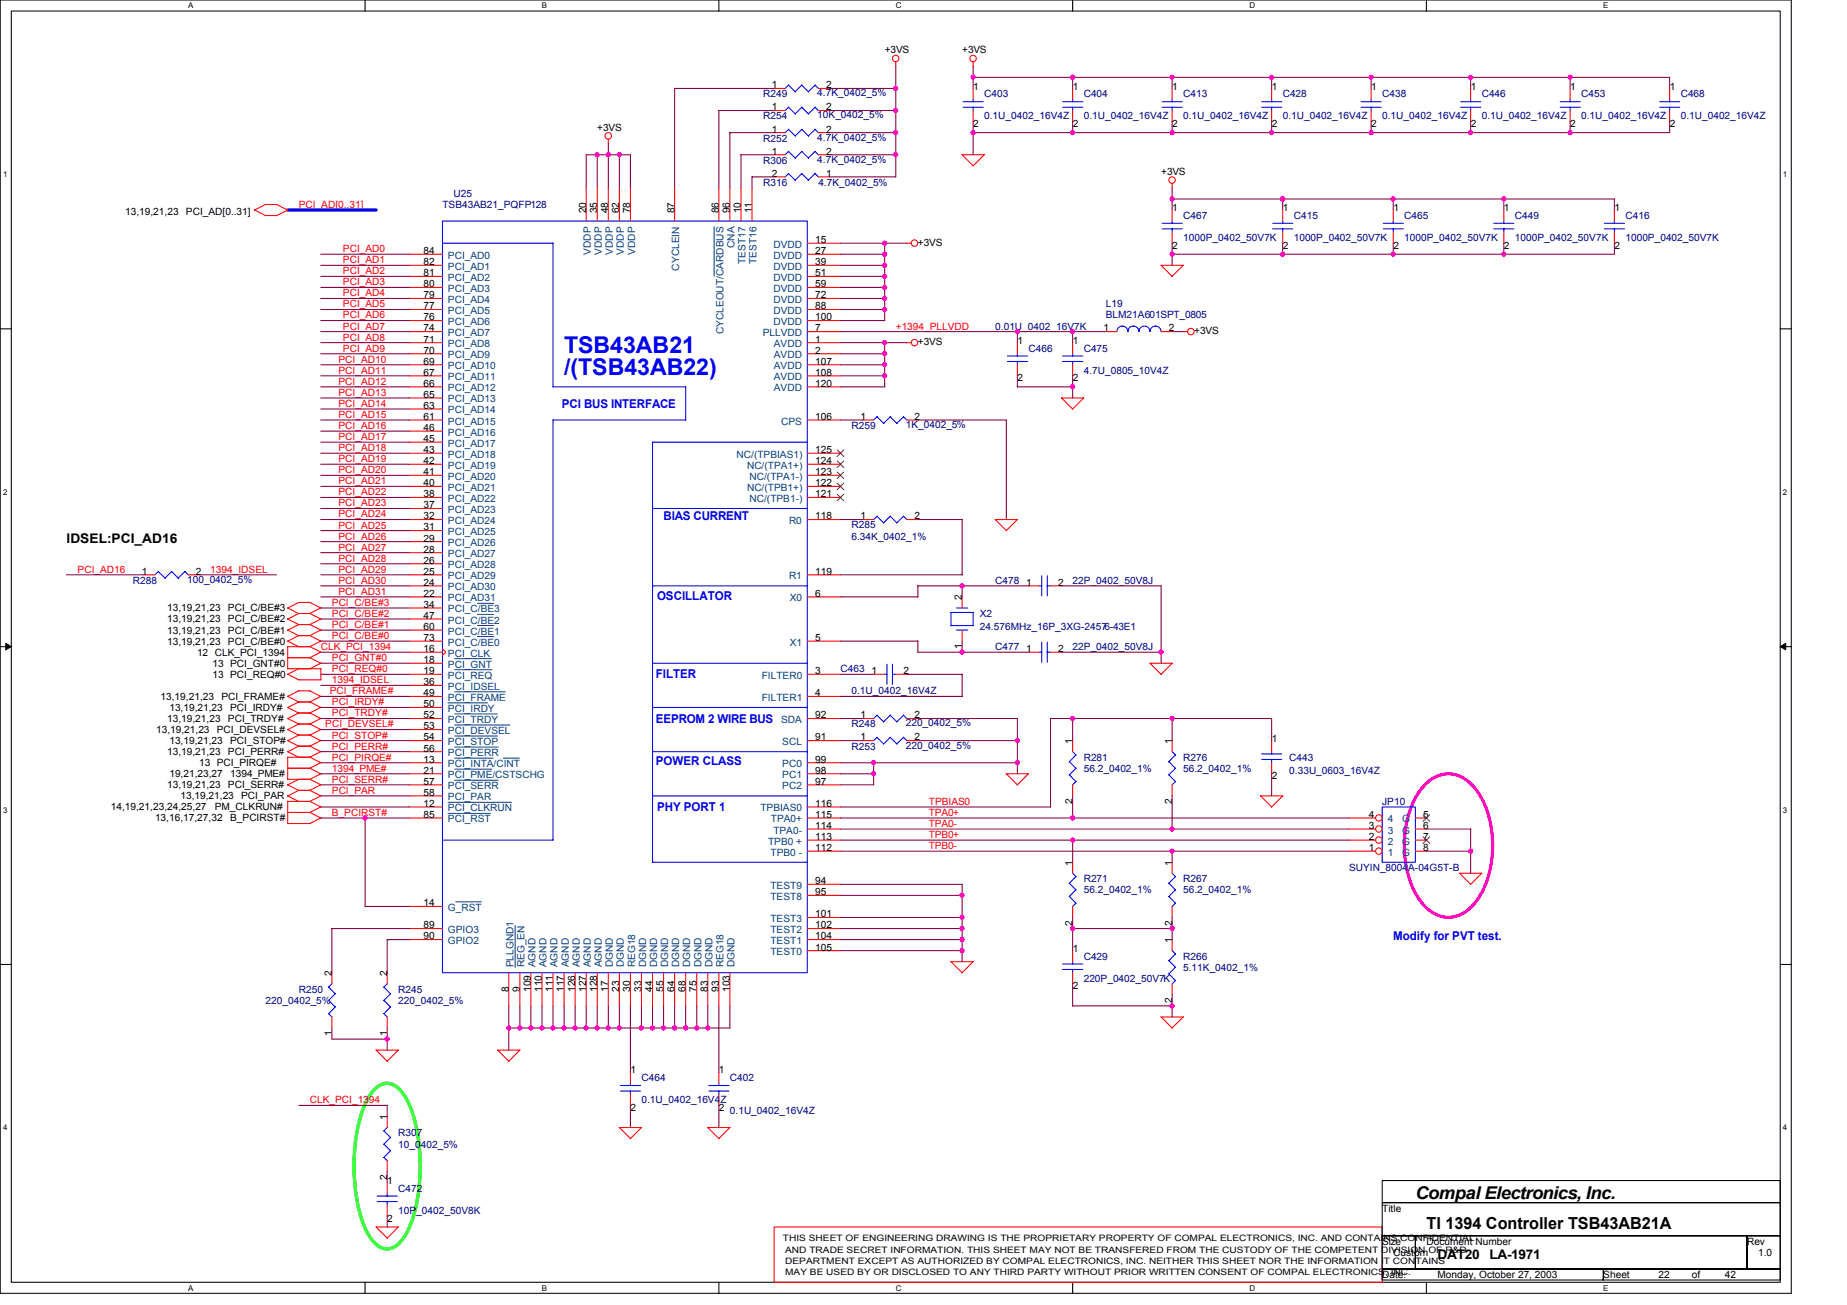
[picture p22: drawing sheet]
<svg xmlns="http://www.w3.org/2000/svg" width="297mm" height="210mm" viewBox="0 0 297 210" stroke-linecap="round" stroke-linejoin="round" font-family="sans-serif">
<defs><g id="words">
<g font-size="3.7" fill="#00f">
<text x="90.7" y="56.8">TSB43AB21</text>
<text x="90.7" y="60.4">/(TSB43AB22)</text>
</g>
<text font-size="2.8" x="227.6" y="192.8">Compal Electronics, Inc.</text>
<text font-size="2.7" x="229.4" y="197.7">TI 1394 Controller TSB43AB21A</text>
<g font-size="2.1">
<text x="10.7" y="87.3">IDSEL:PCI_AD16</text>
<text x="231.2" y="202.5">DAT20</text>
<text x="239.6" y="202.5">LA-1971</text>
</g>
<g font-size="1.9" fill="#00f">
<text x="90.4" y="65.7">PCI BUS INTERFACE</text>
<text x="106.7" y="83.6">BIAS CURRENT</text>
<text x="105.7" y="96.6">OSCILLATOR</text>
<text x="105.5" y="109">FILTER</text>
<text x="105.5" y="116.3">EEPROM 2 WIRE BUS</text>
<text x="105.5" y="123.1">POWER CLASS</text>
<text x="105.7" y="130.4">PHY PORT 1</text>
<text x="224.1" y="151.2">Modify for PVT test.</text>
</g>
<g font-size="1.6">
<text x="142.3" y="8.6">+3VS</text>
<text x="154.7" y="8.6">+3VS</text>
<text x="124.1" y="14.2">1</text>
<text x="124.1" y="17.8">1</text>
<text x="132.9" y="14.2">2</text>
<text x="132.9" y="17.8">2</text>
<text x="156.5" y="14.4">1</text>
<text x="172.5" y="14.4">1</text>
<text x="188.5" y="14.4">1</text>
<text x="204.5" y="14.4">1</text>
<text x="220.5" y="14.4">1</text>
<text x="236.5" y="14.4">1</text>
<text x="252.5" y="14.4">1</text>
<text x="268.5" y="14.4">1</text>
<text x="96.1" y="21">+3VS</text>
<text x="124.1" y="21.3">1</text>
<text x="132.9" y="21.3">2</text>
<text x="156.5" y="20.5">2</text>
<text x="172.5" y="20.5">2</text>
<text x="188.5" y="20.5">2</text>
<text x="204.5" y="20.5">2</text>
<text x="220.5" y="20.5">2</text>
<text x="236.5" y="20.5">2</text>
<text x="252.5" y="20.5">2</text>
<text x="268.5" y="20.5">2</text>
<text x="124.1" y="24.9">1</text>
<text x="124.1" y="28.4">2</text>
<text x="132.9" y="24.9">2</text>
<text x="132.9" y="28.4">1</text>
<text x="186.7" y="28.1">+3VS</text>
<text x="20.1" y="34.5">13,19,21,23</text>
<text x="29.9" y="34.5">PCI_AD[0..31]</text>
<text x="94.3" y="34.3" transform="rotate(-90 94.3 34.3)">20</text>
<text x="96" y="34.3" transform="rotate(-90 96 34.3)">35</text>
<text x="97.8" y="34.3" transform="rotate(-90 97.8 34.3)">48</text>
<text x="99.6" y="34.3" transform="rotate(-90 99.6 34.3)">62</text>
<text x="101.4" y="34.3" transform="rotate(-90 101.4 34.3)">78</text>
<text x="108.5" y="34.3" transform="rotate(-90 108.5 34.3)">87</text>
<text x="115.6" y="34.3" transform="rotate(-90 115.6 34.3)">86</text>
<text x="117.4" y="34.3" transform="rotate(-90 117.4 34.3)">96</text>
<text x="119.1" y="34.3" transform="rotate(-90 119.1 34.3)">10</text>
<text x="120.9" y="34.3" transform="rotate(-90 120.9 34.3)">11</text>
<text x="188.5" y="34">1</text>
<text x="206.3" y="34">1</text>
<text x="224.1" y="34">1</text>
<text x="241.9" y="34">1</text>
<text x="259.6" y="34">1</text>
<text x="68.1" y="40.9">84</text>
<text x="131.1" y="39.1">15</text>
<text x="131.1" y="40.9">27</text>
<text x="147.6" y="39.5">+3VS</text>
<text x="188.5" y="40">2</text>
<text x="206.3" y="40">2</text>
<text x="224.1" y="40">2</text>
<text x="241.9" y="40">2</text>
<text x="259.6" y="40">2</text>
<text x="68.1" y="48">79</text>
<text x="68.1" y="46.2">80</text>
<text x="68.1" y="44.4">81</text>
<text x="68.1" y="42.7">82</text>
<text x="131.1" y="42.7">39</text>
<text x="131.1" y="44.4">51</text>
<text x="131.1" y="46.2">59</text>
<text x="131.1" y="48">72</text>
<text x="68.1" y="53.3">74</text>
<text x="68.1" y="51.5">76</text>
<text x="68.1" y="49.8">77</text>
<text x="131.1" y="49.8">88</text>
<text x="131.1" y="51.5">100</text>
<text x="131.1" y="53.3">7</text>
<text x="177.5" y="53.3">1</text>
<text x="188" y="53.3">2</text>
<text x="192.1" y="53.7">+3VS</text>
<text x="68.1" y="58.7">69</text>
<text x="68.1" y="56.9">70</text>
<text x="68.1" y="55.1">71</text>
<text x="131.1" y="55.1">1</text>
<text x="131.1" y="56.9">2</text>
<text x="131.1" y="58.7">107</text>
<text x="147.6" y="55.5">+3VS</text>
<text x="163.6" y="55.3">1</text>
<text x="172.5" y="55.3">1</text>
<text x="68.1" y="65.8">63</text>
<text x="68.1" y="64">65</text>
<text x="68.1" y="62.2">66</text>
<text x="68.1" y="60.4">67</text>
<text x="131.1" y="60.4">108</text>
<text x="131.1" y="62.2">120</text>
<text x="163.6" y="61.4">2</text>
<text x="172.5" y="61.4">2</text>
<text x="68.1" y="71.1">45</text>
<text x="68.1" y="69.3">46</text>
<text x="68.1" y="67.5">61</text>
<text x="131.1" y="67.5">106</text>
<text x="138.4" y="67.5">1</text>
<text x="147.1" y="67.5">2</text>
<text x="68.1" y="76.4">41</text>
<text x="68.1" y="74.7">42</text>
<text x="68.1" y="72.9">43</text>
<text x="131.1" y="72.9">125</text>
<text x="131.1" y="74.7">124</text>
<text x="131.1" y="76.4">123</text>
<text x="68.1" y="83.5">32</text>
<text x="68.1" y="81.8">37</text>
<text x="68.1" y="80">38</text>
<text x="68.1" y="78.2">40</text>
<text x="131.1" y="78.2">122</text>
<text x="131.1" y="80">121</text>
<text x="131.1" y="83.5">118</text>
<text x="138.4" y="83.5">1</text>
<text x="147.1" y="83.5">2</text>
<text x="68.1" y="85.3">31</text>
<text x="68.1" y="88.9">28</text>
<text x="68.1" y="87.1">29</text>
<text x="22.8" y="92.4">1</text>
<text x="31.5" y="92.4">2</text>
<text x="68.1" y="96">22</text>
<text x="68.1" y="94.2">24</text>
<text x="68.1" y="92.4">25</text>
<text x="68.1" y="90.7">26</text>
<text x="131.1" y="92.4">119</text>
<text x="131.1" y="96">6</text>
<text x="165" y="94.2">1</text>
<text x="170.2" y="94.2">2</text>
<text x="26.9" y="101.9">13,19,21,23</text>
<text x="26.9" y="100.1">13,19,21,23</text>
<text x="26.9" y="98.3">13,19,21,23</text>
<text x="36.7" y="101.9">PCI_C/BE#1</text>
<text x="36.7" y="100.1">PCI_C/BE#2</text>
<text x="36.7" y="98.3">PCI_C/BE#3</text>
<text x="68.1" y="97.8">34</text>
<text x="68.1" y="99.5">47</text>
<text x="68.1" y="101.3">60</text>
<text x="154.7" y="96.5" transform="rotate(-90 154.7 96.5)">2</text>
<text x="26.9" y="103.7">13,19,21,23</text>
<text x="31.7" y="105.5">12 CLK_PCI_1394</text>
<text x="34.2" y="107.2">13 PCI_GNT#0</text>
<text x="36.7" y="103.7">PCI_C/BE#0</text>
<text x="68.1" y="103.1">73</text>
<text x="68.1" y="104.9">16</text>
<text x="68.1" y="106.7">18</text>
<text x="131.1" y="103.1">5</text>
<text x="154.7" y="104.5" transform="rotate(-90 154.7 104.5)">1</text>
<text x="165" y="104.9">1</text>
<text x="170.2" y="104.9">2</text>
<text x="25.8" y="112.6">13,19,21,23</text>
<text x="34.2" y="109">13 PCI_REQ#0</text>
<text x="35.6" y="112.6">PCI_FRAME#</text>
<text x="68.1" y="108.4">19</text>
<text x="68.1" y="110.2">36</text>
<text x="68.1" y="112">49</text>
<text x="68.1" y="113.8">50</text>
<text x="131.1" y="108.4">3</text>
<text x="131.1" y="112">4</text>
<text x="140.1" y="108.4">1</text>
<text x="145.3" y="108.4">2</text>
<text x="25.1" y="117.9">13,19,21,23</text>
<text x="26.9" y="116.1">13,19,21,23</text>
<text x="27.2" y="114.3">13,19,21,23</text>
<text x="27.2" y="119.7">13,19,21,23</text>
<text x="34.9" y="117.9">PCI_DEVSEL#</text>
<text x="36.7" y="116.1">PCI_TRDY#</text>
<text x="37" y="114.3">PCI_IRDY#</text>
<text x="37" y="119.7">PCI_STOP#</text>
<text x="68.1" y="115.5">52</text>
<text x="68.1" y="117.3">53</text>
<text x="68.1" y="119.1">54</text>
<text x="131.1" y="115.5">92</text>
<text x="131.1" y="119.1">91</text>
<text x="138.4" y="119.1">1</text>
<text x="138.4" y="115.5">1</text>
<text x="147.1" y="119.1">2</text>
<text x="147.1" y="115.5">2</text>
<text x="172.5" y="119.7" transform="rotate(-90 172.5 119.7)">1</text>
<text x="188.5" y="119.7" transform="rotate(-90 188.5 119.7)">1</text>
<text x="204.5" y="119.3">1</text>
<text x="26.9" y="121.5">13,19,21,23</text>
<text x="27.2" y="125">19,21,23,27</text>
<text x="32" y="123.2">13 PCI_PIRQE#</text>
<text x="36.7" y="121.5">PCI_PERR#</text>
<text x="37" y="125">1394_PME#</text>
<text x="68.1" y="120.9">56</text>
<text x="68.1" y="122.7">13</text>
<text x="68.1" y="124.4">21</text>
<text x="131.1" y="122.7">99</text>
<text x="131.1" y="124.4">98</text>
<text x="204.5" y="125.4">2</text>
<text x="17.8" y="130.3">14,19,21,23,24,25,27</text>
<text x="26.9" y="126.8">13,19,21,23</text>
<text x="29" y="128.6">13,19,21,23</text>
<text x="34.5" y="130.3">PM_CLKRUN#</text>
<text x="36.7" y="126.8">PCI_SERR#</text>
<text x="38.8" y="128.6">PCI_PAR</text>
<text x="68.1" y="126.2">57</text>
<text x="68.1" y="128">58</text>
<text x="68.1" y="129.8">12</text>
<text x="68.1" y="131.6">85</text>
<text x="131.1" y="126.2">97</text>
<text x="131.1" y="129.8">116</text>
<text x="131.1" y="131.6">115</text>
<text x="172.5" y="129.3" transform="rotate(-90 172.5 129.3)">2</text>
<text x="188.5" y="129.3" transform="rotate(-90 188.5 129.3)">2</text>
<text x="220.2" y="131.6">4</text>
<text x="228.9" y="131.6">5</text>
<text x="24.9" y="132.1">13,16,17,27,32</text>
<text x="37" y="132.1">B_PCIRST#</text>
<text x="131.1" y="133.3">114</text>
<text x="131.1" y="135.1">113</text>
<text x="131.1" y="136.9">112</text>
<text x="220.2" y="136.9">1</text>
<text x="220.2" y="135.1">2</text>
<text x="220.2" y="133.3">3</text>
<text x="228.9" y="133.3">6</text>
<text x="228.9" y="135.1">7</text>
<text x="228.9" y="136.9">8</text>
<text x="131.1" y="142.2">94</text>
<text x="131.1" y="144">95</text>
<text x="172.5" y="139.2" transform="rotate(-90 172.5 139.2)">1</text>
<text x="188.5" y="139.2" transform="rotate(-90 188.5 139.2)">1</text>
<text x="68.1" y="145.8">14</text>
<text x="68.1" y="149.3">89</text>
<text x="131.1" y="147.6">101</text>
<text x="131.1" y="149.3">102</text>
<text x="172.5" y="148.9" transform="rotate(-90 172.5 148.9)">2</text>
<text x="188.5" y="148.9" transform="rotate(-90 188.5 148.9)">2</text>
<text x="68.1" y="151.1">90</text>
<text x="131.1" y="151.1">104</text>
<text x="131.1" y="152.9">105</text>
<text x="172.5" y="153.1">1</text>
<text x="188.5" y="151.7" transform="rotate(-90 188.5 151.7)">1</text>
<text x="53.4" y="157" transform="rotate(-90 53.4 157)">2</text>
<text x="62.2" y="157" transform="rotate(-90 62.2 157)">2</text>
<text x="81.8" y="159.6" transform="rotate(-90 81.8 159.6)">8</text>
<text x="83.6" y="159.6" transform="rotate(-90 83.6 159.6)">9</text>
<text x="85.4" y="159.6" transform="rotate(-90 85.4 159.6)">109</text>
<text x="87.1" y="159.6" transform="rotate(-90 87.1 159.6)">110</text>
<text x="88.9" y="159.6" transform="rotate(-90 88.9 159.6)">111</text>
<text x="90.7" y="159.6" transform="rotate(-90 90.7 159.6)">117</text>
<text x="92.5" y="159.6" transform="rotate(-90 92.5 159.6)">126</text>
<text x="94.3" y="159.6" transform="rotate(-90 94.3 159.6)">127</text>
<text x="96" y="159.6" transform="rotate(-90 96 159.6)">128</text>
<text x="97.8" y="159.6" transform="rotate(-90 97.8 159.6)">17</text>
<text x="99.6" y="159.6" transform="rotate(-90 99.6 159.6)">23</text>
<text x="101.4" y="159.6" transform="rotate(-90 101.4 159.6)">30</text>
<text x="103.1" y="159.6" transform="rotate(-90 103.1 159.6)">33</text>
<text x="104.9" y="159.6" transform="rotate(-90 104.9 159.6)">44</text>
<text x="106.7" y="159.6" transform="rotate(-90 106.7 159.6)">55</text>
<text x="108.5" y="159.6" transform="rotate(-90 108.5 159.6)">64</text>
<text x="110.3" y="159.6" transform="rotate(-90 110.3 159.6)">68</text>
<text x="112" y="159.6" transform="rotate(-90 112 159.6)">75</text>
<text x="113.8" y="159.6" transform="rotate(-90 113.8 159.6)">83</text>
<text x="115.6" y="159.6" transform="rotate(-90 115.6 159.6)">93</text>
<text x="117.4" y="159.6" transform="rotate(-90 117.4 159.6)">103</text>
<text x="172.5" y="159.2">2</text>
<text x="188.5" y="161.4" transform="rotate(-90 188.5 161.4)">2</text>
<text x="53.4" y="166.7" transform="rotate(-90 53.4 166.7)">1</text>
<text x="62.2" y="166.7" transform="rotate(-90 62.2 166.7)">1</text>
<text x="101.4" y="172.7">1</text>
<text x="115.6" y="172.7">1</text>
<text x="101.4" y="178.7">2</text>
<text x="115.6" y="178.7">2</text>
<text x="62.2" y="180.1" transform="rotate(-90 62.2 180.1)">1</text>
<text x="62.2" y="189.8" transform="rotate(-90 62.2 189.8)">2</text>
<text x="62.3" y="190.4">1</text>
<text x="62.3" y="196.5">2</text>
<text x="222.3" y="194.9">Title</text>
<text x="222.3" y="200.2">Size</text>
<text x="224.1" y="202">Custom</text>
<text x="229.4" y="200.2">Document Number</text>
<text x="281" y="200.2">Rev</text>
<text x="282.7" y="202">1.0</text>
<text x="222.3" y="205.5">Date:</text>
<text x="231.2" y="205.5">Monday, October 27, 2003</text>
<text x="257.8" y="205.5">Sheet</text>
<text x="266.7" y="205.5">22</text>
<text x="272.1" y="205.5">of</text>
<text x="277.4" y="205.5">42</text>
</g>
<g font-size="1.6" fill="#000080">
<text x="122.7" y="15.7">R249</text>
<text x="131.4" y="15.5">4.7K_0402_5%</text>
<text x="158.3" y="15.7">C403</text>
<text x="174.3" y="15.7">C404</text>
<text x="190.3" y="15.7">C413</text>
<text x="206.3" y="15.7">C428</text>
<text x="222.3" y="15.7">C438</text>
<text x="238.3" y="15.7">C446</text>
<text x="254.3" y="15.7">C453</text>
<text x="270.3" y="15.7">C468</text>
<text x="122.7" y="22.8">R252</text>
<text x="122.7" y="19.2">R254</text>
<text x="131.4" y="22.6">4.7K_0402_5%</text>
<text x="131.4" y="19">10K_0402_5%</text>
<text x="158.3" y="19.2">0.1U_0402_16V4Z</text>
<text x="174.3" y="19.2">0.1U_0402_16V4Z</text>
<text x="190.3" y="19.2">0.1U_0402_16V4Z</text>
<text x="206.3" y="19.2">0.1U_0402_16V4Z</text>
<text x="222.3" y="19.2">0.1U_0402_16V4Z</text>
<text x="238.3" y="19.2">0.1U_0402_16V4Z</text>
<text x="254.3" y="19.2">0.1U_0402_16V4Z</text>
<text x="270.3" y="19.2">0.1U_0402_16V4Z</text>
<text x="122.7" y="26.3">R306</text>
<text x="122.7" y="29.9">R316</text>
<text x="131.4" y="26.2">4.7K_0402_5%</text>
<text x="131.6" y="29.9">4.7K_0402_5%</text>
<text x="71.2" y="33.4">TSB43AB21_PQFP128</text>
<text x="72.9" y="31.7">U25</text>
<text x="190.3" y="35.2">C467</text>
<text x="208.1" y="35.2">C415</text>
<text x="225.8" y="35.2">C465</text>
<text x="243.6" y="35.2">C449</text>
<text x="261.4" y="35.2">C416</text>
<text x="190.3" y="38.8">1000P_0402_50V7K</text>
<text x="208.1" y="38.8">1000P_0402_50V7K</text>
<text x="225.8" y="38.8">1000P_0402_50V7K</text>
<text x="243.6" y="38.8">1000P_0402_50V7K</text>
<text x="261.4" y="38.8">1000P_0402_50V7K</text>
<text x="160.1" y="53">0.01U_0402_16V7K</text>
<text x="177.8" y="49.4">L19</text>
<text x="177.8" y="51.2">BLM21A601SPT_0805</text>
<text x="165.4" y="56.6">C466</text>
<text x="174.3" y="56.6">C475</text>
<text x="174.3" y="60.1">4.7U_0805_10V4Z</text>
<text x="136.9" y="69">R259</text>
<text x="145.7" y="68.8">1K_0402_5%</text>
<text x="136.9" y="85">R285</text>
<text x="136.9" y="86.8">6.34K_0402_1%</text>
<text x="21.4" y="93.9">R288</text>
<text x="30.1" y="93.7">100_0402_5%</text>
<text x="160.1" y="93.9">C478</text>
<text x="172.5" y="93.9">22P_0402_50V8J</text>
<text x="157.6" y="99.2">X2</text>
<text x="157.6" y="101.4">24.576MHz_16P_3XG-24576-43E1</text>
<text x="160.1" y="104.6">C477</text>
<text x="172.5" y="104.6">22P_0402_50V8J</text>
<text x="135.2" y="108.1">C463</text>
<text x="136.9" y="111.7">0.1U_0402_16V4Z</text>
<text x="136.9" y="117">R248</text>
<text x="145.7" y="116.8">220_0402_5%</text>
<text x="136.9" y="120.6">R253</text>
<text x="145.7" y="120.4">220_0402_5%</text>
<text x="174.3" y="122.3">R281</text>
<text x="174.3" y="124.1">56.2_0402_1%</text>
<text x="190.3" y="122.3">R276</text>
<text x="190.3" y="124.1">56.2_0402_1%</text>
<text x="207.3" y="122.3">C443</text>
<text x="207.3" y="124.5">0.33U_0603_16V4Z</text>
<text x="222.3" y="129.5">JP10</text>
<text x="174.3" y="141.9">R271</text>
<text x="174.3" y="143.7">56.2_0402_1%</text>
<text x="190.3" y="141.9">R267</text>
<text x="190.3" y="143.7">56.2_0402_1%</text>
<text x="217" y="140.1">SUYIN_8004A-04G5T-B</text>
<text x="174.3" y="154.3">C429</text>
<text x="190.3" y="154.3">R266</text>
<text x="42.7" y="161.5">220_0402_5%</text>
<text x="48" y="159.7">R250</text>
<text x="64" y="159.7">R245</text>
<text x="64" y="161.5">220_0402_5%</text>
<text x="174.3" y="157.9">220P_0402_50V7K</text>
<text x="190.3" y="156.1">5.11K_0402_1%</text>
<text x="103.2" y="173.9">C464</text>
<text x="117.4" y="173.9">C402</text>
<text x="103.2" y="177.5">0.1U_0402_16V4Z</text>
<text x="117.4" y="179.2">0.1U_0402_16V4Z</text>
<text x="64" y="182.8">R307</text>
<text x="64" y="184.6">10_0402_5%</text>
<text x="64" y="191.7">C472</text>
<text x="64" y="195.2">10P_0402_50V8K</text>
</g>
<g font-size="1.6" fill="#f00">
<text x="48" y="33.4">PCI_AD[0..31]</text>
<text x="55.2" y="40.6">PCI_AD0</text>
<text x="55.2" y="42.3">PCI_AD1</text>
<text x="55.2" y="44.1">PCI_AD2</text>
<text x="55.2" y="45.9">PCI_AD3</text>
<text x="55.2" y="47.7">PCI_AD4</text>
<text x="55.2" y="49.4">PCI_AD5</text>
<text x="55.2" y="51.2">PCI_AD6</text>
<text x="55.2" y="53">PCI_AD7</text>
<text x="144.1" y="53">+1394_PLLVDD</text>
<text x="54.4" y="58.3">PCI_AD10</text>
<text x="55.2" y="54.8">PCI_AD8</text>
<text x="55.2" y="56.6">PCI_AD9</text>
<text x="54.4" y="60.1">PCI_AD11</text>
<text x="54.4" y="61.9">PCI_AD12</text>
<text x="54.4" y="63.7">PCI_AD13</text>
<text x="54.4" y="65.4">PCI_AD14</text>
<text x="54.4" y="67.2">PCI_AD15</text>
<text x="54.4" y="69">PCI_AD16</text>
<text x="54.4" y="70.8">PCI_AD17</text>
<text x="54.4" y="72.6">PCI_AD18</text>
<text x="54.4" y="74.3">PCI_AD19</text>
<text x="54.4" y="76.1">PCI_AD20</text>
<text x="54.4" y="77.9">PCI_AD21</text>
<text x="54.4" y="79.7">PCI_AD22</text>
<text x="54.4" y="81.5">PCI_AD23</text>
<text x="54.4" y="83.2">PCI_AD24</text>
<text x="54.4" y="85">PCI_AD25</text>
<text x="54.4" y="86.8">PCI_AD26</text>
<text x="54.4" y="88.6">PCI_AD27</text>
<text x="12.5" y="92.1">PCI_AD16</text>
<text x="33.8" y="92.1">1394_IDSEL</text>
<text x="54.4" y="95.7">PCI_AD31</text>
<text x="54.4" y="93.9">PCI_AD30</text>
<text x="54.4" y="92.1">PCI_AD29</text>
<text x="54.4" y="90.3">PCI_AD28</text>
<text x="53.4" y="101">PCI_C/BE#1</text>
<text x="53.4" y="99.2">PCI_C/BE#2</text>
<text x="53.4" y="97.5">PCI_C/BE#3</text>
<text x="51.6" y="104.6">CLK_PCI_1394</text>
<text x="53.4" y="102.8">PCI_C/BE#0</text>
<text x="53.4" y="106.3">PCI_GNT#0</text>
<text x="53" y="111.7">PCI_FRAME#</text>
<text x="53.4" y="113.5">PCI_IRDY#</text>
<text x="53.4" y="109.9">1394_IDSEL</text>
<text x="53.4" y="108.1">PCI_REQ#0</text>
<text x="52.3" y="117">PCI_DEVSEL#</text>
<text x="53.4" y="115.2">PCI_TRDY#</text>
<text x="53.4" y="118.8">PCI_STOP#</text>
<text x="53.4" y="125.9">PCI_SERR#</text>
<text x="53.4" y="120.6">PCI_PERR#</text>
<text x="53.4" y="124.1">1394_PME#</text>
<text x="53.4" y="122.3">PCI_PIRQE#</text>
<text x="53.4" y="127.7">PCI_PAR</text>
<text x="53.4" y="131.2">B_PCIRST#</text>
<text x="149.4" y="131.2">TPA0+</text>
<text x="149.4" y="129.5">TPBIAS0</text>
<text x="149.4" y="133">TPA0-</text>
<text x="149.4" y="134.8">TPB0+</text>
<text x="149.4" y="136.6">TPB0-</text>
<text x="49.8" y="177.5">CLK_PCI_1394</text>
</g>
<g font-size="1.6" fill="#004080">
<text x="72" y="41.6">PCI_AD0</text>
<text x="95" y="41" transform="rotate(-90 95 41)">VDDP</text>
<text x="96.8" y="41" transform="rotate(-90 96.8 41)">VDDP</text>
<text x="98.6" y="41" transform="rotate(-90 98.6 41)">VDDP</text>
<text x="100.3" y="41" transform="rotate(-90 100.3 41)">VDDP</text>
<text x="102.1" y="41" transform="rotate(-90 102.1 41)">VDDP</text>
<text x="118.1" y="39.9" transform="rotate(-90 118.1 39.9)">CNA</text>
<text x="124.4" y="39.8">DVDD</text>
<text x="124.4" y="41.6">DVDD</text>
<text x="72" y="46.9">PCI_AD3</text>
<text x="72" y="45.2">PCI_AD2</text>
<text x="72" y="43.4">PCI_AD1</text>
<text x="109.2" y="43.5" transform="rotate(-90 109.2 43.5)">CYCLEIN</text>
<text x="119.9" y="42.4" transform="rotate(-90 119.9 42.4)">TEST17</text>
<text x="121.7" y="42.4" transform="rotate(-90 121.7 42.4)">TEST16</text>
<text x="124.4" y="43.4">DVDD</text>
<text x="124.4" y="45.2">DVDD</text>
<text x="124.4" y="46.9">DVDD</text>
<text x="72" y="52.3">PCI_AD6</text>
<text x="72" y="50.5">PCI_AD5</text>
<text x="72" y="48.7">PCI_AD4</text>
<text x="116.3" y="53.8" transform="rotate(-90 116.3 53.8)">CYCLEOUT/CARDBUS</text>
<text x="124.4" y="48.7">DVDD</text>
<text x="124.4" y="50.5">DVDD</text>
<text x="124.4" y="52.3">DVDD</text>
<text x="72" y="59.4">PCI_AD10</text>
<text x="72" y="57.6">PCI_AD9</text>
<text x="72" y="55.8">PCI_AD8</text>
<text x="72" y="54.1">PCI_AD7</text>
<text x="122.7" y="54.1">PLLVDD</text>
<text x="124.5" y="55.8">AVDD</text>
<text x="124.5" y="57.6">AVDD</text>
<text x="124.5" y="59.4">AVDD</text>
<text x="72" y="64.7">PCI_AD13</text>
<text x="72" y="62.9">PCI_AD12</text>
<text x="72" y="61.2">PCI_AD11</text>
<text x="124.5" y="61.2">AVDD</text>
<text x="124.5" y="63">AVDD</text>
<text x="72" y="71.8">PCI_AD17</text>
<text x="72" y="70.1">PCI_AD16</text>
<text x="72" y="68.3">PCI_AD15</text>
<text x="72" y="66.5">PCI_AD14</text>
<text x="125.6" y="68.3">CPS</text>
<text x="72" y="77.2">PCI_AD20</text>
<text x="72" y="75.4">PCI_AD19</text>
<text x="72" y="73.6">PCI_AD18</text>
<text x="118.5" y="73.6">NC/(TPBIAS1)</text>
<text x="120.1" y="75.4">NC/(TPA1+)</text>
<text x="120.5" y="77.2">NC/(TPA1-)</text>
<text x="72" y="82.5">PCI_AD23</text>
<text x="72" y="80.7">PCI_AD22</text>
<text x="72" y="79">PCI_AD21</text>
<text x="120.1" y="79">NC/(TPB1+)</text>
<text x="120.5" y="80.7">NC/(TPB1-)</text>
<text x="72" y="89.6">PCI_AD27</text>
<text x="72" y="87.8">PCI_AD26</text>
<text x="72" y="86.1">PCI_AD25</text>
<text x="72" y="84.3">PCI_AD24</text>
<text x="126.9" y="84.3">R0</text>
<text x="72" y="95">PCI_AD30</text>
<text x="72" y="93.2">PCI_AD29</text>
<text x="72" y="91.4">PCI_AD28</text>
<text x="126.9" y="93.2">R1</text>
<text x="72" y="96.7">PCI_AD31</text>
<text x="72" y="98.5">PCI_C/BE3</text>
<text x="72" y="100.3">PCI_C/BE2</text>
<text x="127" y="96.7">X0</text>
<text x="72" y="102.1">PCI_C/BE1</text>
<text x="72" y="103.8">PCI_C/BE0</text>
<text x="72" y="105.6">PCI_CLK</text>
<text x="72" y="107.4">PCI_GNT</text>
<text x="127" y="103.8">X1</text>
<text x="72" y="109.2">PCI_REQ</text>
<text x="72" y="111">PCI_IDSEL</text>
<text x="72" y="112.7">PCI_FRAME</text>
<text x="122.5" y="109.2">FILTER0</text>
<text x="122.5" y="112.7">FILTER1</text>
<text x="72" y="114.5">PCI_IRDY</text>
<text x="72" y="116.3">PCI_TRDY</text>
<text x="72" y="118.1">PCI_DEVSEL</text>
<text x="72" y="119.8">PCI_STOP</text>
<text x="125.6" y="116.3">SDA</text>
<text x="125.8" y="119.8">SCL</text>
<text x="72" y="121.6">PCI_PERR</text>
<text x="72" y="123.4">PCI_INTA/CINT</text>
<text x="72" y="125.2">PCI_PME/CSTSCHG</text>
<text x="125.8" y="123.4">PC0</text>
<text x="125.8" y="125.2">PC1</text>
<text x="72" y="127">PCI_SERR</text>
<text x="72" y="128.7">PCI_PAR</text>
<text x="72" y="130.5">PCI_CLKRUN</text>
<text x="122.3" y="130.5">TPBIAS0</text>
<text x="125.8" y="127">PC2</text>
<text x="72" y="132.3">PCI_RST</text>
<text x="123.5" y="135.8">TPB0 +</text>
<text x="123.9" y="137.6">TPB0 -</text>
<text x="124" y="132.3">TPA0+</text>
<text x="124.4" y="134.1">TPA0-</text>
<text x="223.2" y="137.6">1</text>
<text x="223.2" y="135.8">2</text>
<text x="223.2" y="134.1">3</text>
<text x="223.2" y="132.3">4</text>
<text x="225.5" y="132.3">G</text>
<text x="225.5" y="134.1">G</text>
<text x="225.5" y="135.8">G</text>
<text x="225.5" y="137.6">G</text>
<text x="123.9" y="143">TEST9</text>
<text x="72" y="146.5">G_RST</text>
<text x="123.9" y="144.7">TEST8</text>
<text x="123.9" y="148.3">TEST3</text>
<text x="72" y="150.1">GPIO3</text>
<text x="72" y="151.8">GPIO2</text>
<text x="82.6" y="155.6" transform="rotate(-90 82.6 155.6)">PLLGND1</text>
<text x="84.3" y="155.6" transform="rotate(-90 84.3 155.6)">REG_EN</text>
<text x="86.1" y="155.6" transform="rotate(-90 86.1 155.6)">AGND</text>
<text x="87.9" y="155.6" transform="rotate(-90 87.9 155.6)">AGND</text>
<text x="89.7" y="155.6" transform="rotate(-90 89.7 155.6)">AGND</text>
<text x="91.5" y="155.6" transform="rotate(-90 91.5 155.6)">AGND</text>
<text x="93.2" y="155.6" transform="rotate(-90 93.2 155.6)">AGND</text>
<text x="95" y="155.6" transform="rotate(-90 95 155.6)">AGND</text>
<text x="96.8" y="155.6" transform="rotate(-90 96.8 155.6)">AGND</text>
<text x="98.6" y="155.6" transform="rotate(-90 98.6 155.6)">DGND</text>
<text x="100.3" y="155.6" transform="rotate(-90 100.3 155.6)">DGND</text>
<text x="102.1" y="155.6" transform="rotate(-90 102.1 155.6)">REG18</text>
<text x="103.9" y="155.6" transform="rotate(-90 103.9 155.6)">DGND</text>
<text x="105.7" y="155.6" transform="rotate(-90 105.7 155.6)">DGND</text>
<text x="107.5" y="155.6" transform="rotate(-90 107.5 155.6)">DGND</text>
<text x="109.2" y="155.6" transform="rotate(-90 109.2 155.6)">DGND</text>
<text x="111" y="155.6" transform="rotate(-90 111 155.6)">DGND</text>
<text x="112.8" y="155.6" transform="rotate(-90 112.8 155.6)">DGND</text>
<text x="114.6" y="155.6" transform="rotate(-90 114.6 155.6)">DGND</text>
<text x="116.4" y="155.6" transform="rotate(-90 116.4 155.6)">REG18</text>
<text x="118.1" y="155.6" transform="rotate(-90 118.1 155.6)">DGND</text>
<text x="123.9" y="150.1">TEST2</text>
<text x="123.9" y="151.9">TEST1</text>
<text x="123.9" y="153.6">TEST0</text>
</g>
<g font-size="1.4">
<text x="125.9" y="199.7">THIS SHEET OF ENGINEERING DRAWING IS THE PROPRIETARY PROPERTY OF COMPAL ELECTRONICS, INC. AND CONTAINS CONFIDENTIAL</text>
<text x="126.3" y="203.2">DEPARTMENT EXCEPT AS AUTHORIZED BY COMPAL ELECTRONICS, INC. NEITHER THIS SHEET NOR THE INFORMATION IT CONTAINS</text>
<text x="126.3" y="201.5">AND TRADE SECRET INFORMATION. THIS SHEET MAY NOT BE TRANSFERED FROM THE CUSTODY OF THE COMPETENT DIVISION OF R&amp;D</text>
<text x="126.3" y="205">MAY BE USED BY OR DISCLOSED TO ANY THIRD PARTY WITHOUT PRIOR WRITTEN CONSENT OF COMPAL ELECTRONICS, INC.</text>
</g>
<g font-size="1.3">
<text x="30.3" y="1.3">A</text>
<text x="87.2" y="1.3">B</text>
<text x="144.1" y="1.3">C</text>
<text x="201" y="1.3">D</text>
<text x="257.8" y="1.3">E</text>
<text x=".5" y="28.5">1</text>
<text x="286.7" y="28.5">1</text>
<text x=".5" y="79.6">2</text>
<text x="286.7" y="79.6">2</text>
<text x=".5" y="130.7">3</text>
<text x="286.7" y="130.7">3</text>
<text x=".5" y="181.8">4</text>
<text x="286.7" y="181.8">4</text>
<text x="30.3" y="207.6">A</text>
<text x="87.2" y="207.6">B</text>
<text x="144.1" y="207.6">C</text>
<text x="201" y="207.6">D</text>
<text x="257.8" y="207.6">E</text>
</g>
</g></defs>
<path d="M0 0h288.1v208h-288.1zM1.8 1.8h284.5v204.4h-284.5z" fill="none" stroke="#000" stroke-width=".17"/>
<g fill="#fff">
<path d="M30.2 .2h.9v1.4h-.9z"/>
<path d="M30.2 206.4h.9v1.5h-.9z"/>
</g>
<path d="M58.7 0v1.8M58.7 206.2v1.8" fill="none" stroke="#000" stroke-width=".17"/>
<g fill="#fff">
<path d="M87.2 .2h.8v1.4h-.8z"/>
<path d="M87.2 206.4h.8v1.5h-.8z"/>
</g>
<path d="M115.6 0v1.8M115.6 206.2v1.8" fill="none" stroke="#000" stroke-width=".17"/>
<g fill="#fff">
<path d="M144.1 .2h.9v1.4h-.9z"/>
<path d="M144.1 206.4h.9v1.5h-.9z"/>
</g>
<path d="M172.5 0v1.8M172.5 206.2v1.8" fill="none" stroke="#000" stroke-width=".17"/>
<g fill="#fff">
<path d="M201 .2h.9v1.4h-.9z"/>
<path d="M201 206.4h.9v1.5h-.9z"/>
</g>
<path d="M229.4 0v1.8M229.4 206.2v1.8" fill="none" stroke="#000" stroke-width=".17"/>
<g fill="#fff">
<path d="M257.8 .2h.9v1.4h-.9z"/>
<path d="M257.8 206.4h.9v1.5h-.9z"/>
<path d="M.5 27.3h.7v1.4h-.7z"/>
<path d="M286.7 27.3h.7v1.4h-.7z"/>
<path d="M.5 78.4h.7v1.5h-.7z"/>
<path d="M286.7 78.4h.7v1.5h-.7z"/>
</g>
<path d="M0 52.9h1.8M286.3 52.9h1.8" fill="none" stroke="#000" stroke-width=".17"/>
<g fill="#fff">
<path d="M.5 129.6h.7v1.4h-.7z"/>
<path d="M286.7 129.6h.7v1.4h-.7z"/>
</g>
<path d="M0 104h1.8M286.3 104h1.8" fill="none" stroke="#000" stroke-width=".17"/>
<path d="M.9 103.5l.9 .5-.9 .5zM286.3 104l.9-.5v1z" fill="#000" stroke="#000" stroke-width=".16"/>
<g fill="#fff">
<path d="M.5 180.7h.7v1.4h-.7z"/>
<path d="M286.7 180.7h.7v1.4h-.7z"/>
</g>
<path d="M0 155.1h1.8M286.3 155.1h1.8M222.3 189.9h64v3.5h-64zM222.3 193.4h64v5.4h-64zM222.3 198.8h5.3v5.3h-5.3zM227.6 198.8h53.4v5.3h-53.4zM281 198.8h5.3v5.3h-5.3zM222.3 204.1h35.5v1.8h-35.5zM257.8 204.1h28.5v1.8h-28.5z" fill="none" stroke="#000" stroke-width=".17"/>
<g fill="none" stroke="#f00" stroke-width=".17">
<path d="M124.5 14.2h1.8M124.5 17.8h1.8M131.6 14.2h1.8M131.6 17.8h1.8M144.1 9.9v.8M156.5 9.9v.8M156.5 14.2v1.8M156.5 17.8v1.8M172.5 14.2v1.8M172.5 17.8v1.8M188.5 14.2v1.8M188.5 17.8v1.8"/>
<path d="M204.5 14.2v1.8M204.5 17.8v1.8M220.5 14.2v1.8M220.5 17.8v1.8M236.5 14.2v1.8M236.5 17.8v1.8M252.5 14.2v1.8M252.5 17.8v1.8M268.5 14.2v1.8M268.5 17.8v1.8M42.7 32.9h1.8l1.8 .9M42.7 32.9l-1.8 .9 1.8 .9h1.8"/>
<path d="M46.3 33.8l-1.8 .9M94.3 30.2v5.4M96.1 30.2v5.4M97.8 22.4v.7M97.8 30.2v5.4M99.6 30.2v5.4M101.4 30.2v5.4M108.5 30.2v5.4M115.6 30.2v5.4M117.4 30.2v5.4M119.2 30.2v5.4M120.9 30.2v5.4"/>
<path d="M124.5 24.9h1.8M124.5 21.3h1.8M124.5 28.4h1.8M129.8 39.1h5.4M131.6 24.9h1.8M131.6 21.3h1.8M131.6 28.4h1.8M145.8 39.1h.8M156.5 26.7l-1.8-1.8h3.6l-1.8 1.8M188.5 29.5v.7M188.5 33.8v1.8M188.5 37.3v1.8"/>
<path d="M206.3 33.8v1.8M206.3 37.3v1.8M224.1 33.8v1.8M224.1 37.3v1.8M241.8 33.8v1.8M241.8 37.3v1.8M259.6 33.8v1.8M259.6 37.3v1.8M65.8 42.7h5.4M65.8 53.3h5.4M65.8 55.1h5.4M65.8 58.7h5.4"/>
<path d="M65.8 56.9h5.4M65.8 51.6h5.4M65.8 49.8h5.4M65.8 48h5.4M65.8 46.2h5.4M65.8 44.4h5.4M65.8 40.9h5.4M129.8 42.7h5.4M129.8 53.3h5.4M129.8 55.1h5.4M129.8 58.7h5.4M129.8 56.9h5.4"/>
<path d="M129.8 51.6h5.4M129.8 49.8h5.4M129.8 48h5.4M129.8 46.2h5.4M129.8 44.4h5.4M129.8 40.9h5.4M145.8 55.1h.8M163.6 55.1v1.8M163.6 58.7v1.8M172.5 55.1v1.8M172.5 58.7v1.8M177.8 53.3h1.8"/>
<path d="M186.7 53.3h1.8M188.5 44.4l-1.8-1.7h3.6l-1.8 1.8M190.3 53.3h.7M65.8 64h5.4M65.8 78.2h5.4M65.8 76.5h5.4M65.8 74.7h5.4M65.8 72.9h5.4M65.8 71.1h5.4M65.8 69.3h5.4M65.8 67.6h5.4M65.8 65.8h5.4"/>
<path d="M65.8 62.2h5.4M65.8 60.5h5.4M129.8 78.2h5.4M129.8 76.5h5.4M129.8 74.7h5.4M129.8 72.9h5.4M129.8 67.6h5.4M129.8 62.2h5.4M129.8 60.5h5.4M138.7 67.6h1.8M145.8 67.6h1.8M170.7 64l1.8 1.8"/>
<path d="M170.7 64h3.6l-1.8 1.8M23.2 92.5h1.7M30.3 92.5h1.7M46.3 99.6l1.8 .9M46.3 97.8l1.8 .9M48 98.7h1.8M48 96.9h1.8l1.8 .9M48 98.7l-1.8 .9M48 96.9l-1.8 .9M51.6 99.5l-1.8 1M51.6 97.8l-1.8 .9 1.8 .9M65.8 83.6h5.4"/>
<path d="M65.8 85.3h5.4M65.8 81.8h5.4M65.8 80h5.4M65.8 97.8h5.4M65.8 99.6h5.4M65.8 92.5h5.4M65.8 96h5.4M65.8 94.2h5.4M65.8 90.7h5.4M65.8 88.9h5.4M65.8 87.1h5.4M129.8 83.6h5.4"/>
<path d="M129.8 80h5.4M129.8 92.5h5.4M129.8 96h5.4M138.7 83.6h1.8M145.8 83.6h1.8M154.7 96v1.8M160 83.6h3.6M160.1 83.6l1.8 1.8M163.6 83.5l-1.8 1.8M165.4 94.2h1.8M168.9 94.2h1.8M46.2 104h3.6"/>
<path d="M46.2 112l1.8 .9-1.8 .9M46.2 108.4l1.8 .9M46.2 105.8h3.6M46.3 103.1l1.8 .9M46.3 101.3l1.8 1M46.3 113.8l1.8 .9M46.3 115.6l1.8 .9M46.3 117.3l1.8 1M46.3 119.1l1.8 .9M46.3 107.6h5.3M46.3 104v3.6M48 102.2h1.8"/>
<path d="M48 100.5h1.8M48 112.9h1.8l1.8 .9M48 114.7h1.8M48 116.5h1.8M48 118.2h1.8M48 102.2l-1.8 .9M48 100.5l-1.8 .9M48 111.1h1.8M48 114.7l-1.8 .9M48 116.5l-1.8 .9M48 118.2l-1.8 .9M48.1 111.1l-1.8 .9"/>
<path d="M48.1 107.5l-1.8 1M49.8 102.2l1.8 .9M49.8 100.4l1.8 .9M49.8 116.4l1.8 .9M49.8 118.2l1.8 .9M49.8 111.1l1.8 .9M51.6 112l-1.8 .9M51.6 107.6v1.8l-3.6-.1M51.6 103.1l-1.8 .9 1.8 .9M51.6 101.3l-1.8 .9M51.6 113.8l-1.8 .9 1.8 .9M51.6 115.5l-1.8 1"/>
<path d="M51.6 117.3l-1.8 .9M51.6 119.1l-1.8 .9 1.8 .9M51.6 106.7l-1.8 .9M51.6 104.9l-1.8 .9 1.8 .9M65.8 106.7h5.4M65.8 119.1h5.4M65.8 101.3h5.4M65.8 103.1h5.4M65.8 104.9h5.4M65.8 108.5h5.4M65.8 110.2h5.4M65.8 112h5.4"/>
<path d="M65.8 113.8h5.4M65.8 115.6h5.4M65.8 117.3h5.4M71.2 104.4l.5 .5-.5 .5M129.8 119.1h5.4M129.8 103.1h5.4M129.8 108.5h5.4M129.8 112h5.4M129.8 115.6h5.4M138.7 119.1h1.8M138.7 115.6h1.8M140.5 108.5h1.8"/>
<path d="M144.1 108.5h1.7M145.8 119.1h1.8M145.8 115.6h1.8M154.7 101.3v1.8M165.4 104.9h1.8M168.9 104.9h1.8M172.5 119.1v1.8M186.7 108.5l1.8-1.8h-3.6l1.8 1.8M188.5 119.1v1.8M204.5 119.1v1.8M46.2 128.9h3.6M46.2 121.8h3.6"/>
<path d="M46.2 130.7h3.6M46.3 128l1.8 .9M46.3 121.8v3.5M46.3 128.9v3.6h3.5M46.3 120.9l1.8 .9M46.3 126.2l1.8 .9M46.3 123.6h3.5M48 127.1h1.8M48 120h1.8M48 127.1l-1.8 .9M48 120l-1.8 .9M48 125.3l-1.8 1"/>
<path d="M49.8 127.1l1.8 .9M49.8 125.3l1.8 .9M51.6 124.5l-1.8 .8h-3.6M51.6 128l-1.8 .9 1.8 .9M51.6 120.9l-1.8 .9 1.8 .9M51.6 126.2l-1.8 .9M51.6 122.7l-1.8 .9 1.8 .9M51.6 129.8l-1.8 .9 1.8 .9M51.6 131.6l-1.8 .9M65.8 128h5.4M65.8 124.5h5.4M65.8 120.9h5.4"/>
<path d="M65.8 122.7h5.4M65.8 126.2h5.4M65.8 129.8h5.4M65.8 131.6h5.4M129.8 124.5h5.4M129.8 122.7h5.4M129.8 126.2h5.4M129.8 129.8h5.4M129.8 131.6h5.4M129.8 133.3h5.4M129.8 135.1h5.4M129.8 136.9h5.4"/>
<path d="M165.4 124.5h-3.6l1.8 1.8M165.4 124.4l-1.8 1.8M172.5 126.2v1.8M172.5 138.7v1.8M188.5 126.2v1.8M188.5 138.7v1.8M204.5 129.8l-1.8-1.8h3.6l-1.8 1.8M204.5 122.7v1.8M217 131.6h4.2M217 133.3h4.2M217 135.1h4.2M217 136.9h4.2"/>
<path d="M227.6 131.6h1.8M227.6 133.3h1.8M227.6 135.1h1.8M227.6 136.9h1.8M53.4 156.5v1.7M62.3 156.5v1.7M65.8 145.8h5.4M65.8 149.4h5.4M65.8 151.1h5.4M81.8 156.5v5.3M83.6 156.5v5.3M85.4 156.5v5.3"/>
<path d="M87.2 156.5v5.3M88.9 156.5v5.3M90.7 156.5v5.3M92.5 156.5v5.3M94.3 156.5v5.3M96.1 156.5v5.3M97.8 156.5v5.3M99.6 156.5v5.3M101.4 156.5v5.3M103.2 156.5v5.3M104.9 156.5v5.3M106.7 156.5v5.3"/>
<path d="M108.5 156.5v5.3M110.3 156.5v5.3M112.1 156.5v5.3M113.8 156.5v5.3M115.6 156.5v5.3M117.4 156.5v5.3M129.8 149.4h5.4M129.8 151.1h5.4M129.8 142.2h5.4M129.8 144h5.4M129.8 147.6h5.4M129.8 152.9h5.4"/>
<path d="M152.9 154.7h3.6l-1.8 1.8zM172.5 145.8v1.8M172.5 152.9v1.8M172.5 156.5v1.7M188.5 145.8v1.8M188.5 151.1v1.8M188.5 158.2v1.8M234.7 140.4l1.8 1.8M234.7 140.5h3.6l-1.8 1.8M53.4 163.6v1.8M60.5 168.9l1.8 1.8M60.5 168.9h3.6"/>
<path d="M62.3 163.6v1.8M62.3 179.6v1.8M64 168.9l-1.8 1.8M80 168.9l1.8 1.8M80 168.9h3.6M83.6 168.9l-1.8 1.8M101.4 172.5v1.7M101.4 176v1.8M115.6 172.5v1.7M115.6 176v1.8M188.5 165.4l-1.8-1.8h3.6l-1.8 1.8M60.5 197.3l1.8 1.8"/>
<path d="M60.5 197.4h3.6M62.3 186.7v1.8M62.3 190.2v1.8M62.3 193.8v1.8M64 197.4l-1.8 1.8M99.6 181.3l1.8 1.8M99.6 181.4h3.6l-1.8 1.8M113.8 181.3l1.8 1.9 1.8-1.8h-3.6M124.5 197.4h97.8v8.8h-97.8z"/>
<circle cx="144" cy="9.4" r=".52"/>
<circle cx="156.5" cy="9.4" r=".52"/>
<circle cx="97.8" cy="21.9" r=".52"/>
<circle cx="147.1" cy="39.1" r=".52"/>
<circle cx="188.5" cy="29" r=".52"/>
<circle cx="147.1" cy="55.1" r=".52"/>
<circle cx="191.5" cy="53.3" r=".52"/>
<circle cx="221.7" cy="135.1" r=".52"/>
<circle cx="221.7" cy="136.9" r=".52"/>
<circle cx="221.7" cy="133.3" r=".52"/>
<circle cx="221.7" cy="131.6" r=".52"/>
</g>
<path d="M60.3 175.1a2.52 2.52 0 0 1 3.9 0 12.5 12.5 0 0 1 2.8 6.2 29.3 29.3 0 0 1-1.2 16.2 5.9 5.9 0 0 1-2.9 3.3 2.8 2.8 0 0 1-3.2-1.5 19.6 19.6 0 0 1-2.7-10.1 26.7 26.7 0 0 1 1.7-11.6l1-1.8z" fill="none" stroke="#0f0" stroke-width=".53"/>
<path d="M228.9 126.5a5 5 0 0 1 8.1 0 15.7 15.7 0 0 1 2.8 12.3 11.4 11.4 0 0 1-4.3 8 4.9 4.9 0 0 1-6.6-1.3 15.8 15.8 0 0 1-2.8-12.3 13.2 13.2 0 0 1 2.8-6.7z" fill="none" stroke="#f0f" stroke-width=".53"/>
<g fill="none" stroke="#00f" stroke-width=".17">
<path d="M126.3 17.8l.5-.6 1.1 1.1M126.8 13.7l-.5 .5M128.9 13.7l1.1 1.1M128.9 17.3l1.1 1M129 13.7l-1.1 1.1-1.1-1.1M129 17.2l-1.1 1.1M131.1 13.7l.5 .5M131.1 17.3l.5 .5M131.1 13.7l-1.1 1.1M131.1 17.2l-1.1 1.1M154.9 17.3h3.2M154.9 16.4h3.2"/>
<path d="M156.5 16v.4M156.5 17.2v.6M170.9 17.3h3.2M170.9 16.4h3.2M172.5 16v.4M172.5 17.2v.6M186.9 17.3h3.2M186.9 16.4h3.2M188.5 16v.4M188.5 17.2v.6M202.9 17.3h3.2M202.9 16.4h3.2"/>
<path d="M204.5 16v.4M204.5 17.2v.6M218.9 17.3h3.2M218.9 16.4h3.2M220.5 16v.4M220.5 17.2v.6M234.9 17.3h3.2M234.9 16.4h3.2M236.5 16v.4M236.5 17.2v.6M250.9 17.3h3.2M250.9 16.4h3.2"/>
<path d="M252.5 16v.4M252.5 17.2v.6M266.9 17.3h3.2M266.9 16.4h3.2M268.5 16v.4M268.5 17.2v.6M71.2 35.6h58.6v120.9h-58.6zM71.2 39.1h17.8M88.9 39.1v23.1h21.4M126.8 27.9l1.1 1.1M126.8 24.4l1.1 1M126.8 27.9l-.5 .6"/>
<path d="M126.8 24.3l-.5 .6M126.8 20.8l-.5 .5M128.9 24.4l1.1 1M128.9 20.8l1.1 1.1M129 24.3l-1.1 1.1M129 20.8l-1.1 1.1-1.1-1.1M131.1 24.4l.5 .5M131.1 20.8l.5 .6M131.1 24.3l-1.1 1.1M131.1 20.8l-1.1 1.1M131.6 28.4l-.5-.5-1.1 1.1-1.1-1.1-1 1.1M186.9 36.8h3.2"/>
<path d="M186.9 35.9h3.2M188.5 35.6v.3M188.5 36.8v.5M204.7 36.8h3.2M204.7 35.9h3.2M206.3 35.6v.3M206.3 36.8v.5M222.5 36.8h3.2M222.5 35.9h3.2M224.1 35.6v.3M224.1 36.8v.5M240.2 36.8h3.3"/>
<path d="M240.2 35.9h3.3M241.8 35.6v.3M241.8 36.8v.5M258 36.8h3.3M258 35.9h3.3M259.6 35.6v.3M259.6 36.8v.5M162 58.1h3.2M162 57.3h3.2M163.6 56.9v.4M163.6 58.1v.6M170.9 58.1h3.2"/>
<path d="M170.9 57.3h3.2M172.5 56.9v.4M172.5 58.1v.6M179.6 53.3a.89 .89 0 0 1 .9-.8 .89 .89 0 0 1 .9 .8 .89 .89 0 0 1 .9-.8 .89 .89 0 0 1 .9 .8 .89 .89 0 0 1 .9-.8 .89 .89 0 0 1 .9 .8 .89 .89 0 0 1 .8-.8 .89 .89 0 0 1 .9 .8M110.3 62.2v5.4l-21.4-.1v67.6M129.9 71.1h-25v67.6M140.5 67.6l.6-.6 1 1.1 1.1-1.1 1 1.1M145.3 67l.6 .6M145.3 67l-1.1 1.1M25.5 91.9l1.1 1.1M25.5 91.9l-.6 .6M27.6 91.9l1.1 1.1 1.1-1.1 .5 .6"/>
<path d="M27.6 91.9l-1.1 1.1M104.9 81.8h25M104.9 94.2h25M140.5 83.6l.6-.6 1 1.1 1.1-1.1 1 1.1M145.3 83l.6 .6M145.3 83l-1.1 1.1M152.9 98.5h3.6v2.1h-3.6zM153.8 97.8h1.8M167.2 94.2h.4M167.5 92.6v3.2M168.4 94.2h.5M168.4 92.6v3.2"/>
<path d="M104.9 106.7h25M104.9 113.8h25M140.5 115.6l.6-.6 1 1.1 1.1-1.1 1 1.1M141 118.6l1.1 1.1M141.1 118.6l-.6 .5M142.3 108.5h.4M142.6 106.8v3.3M143.2 118.6l1 1.1M143.2 118.6l-1.1 1.1M143.5 108.5h.6M143.5 106.8v3.3M145.3 118.6l.6 .5"/>
<path d="M145.3 115l.6 .6M145.3 118.6l-1.1 1.1M145.3 115l-1.1 1.1M153.8 101.3h1.8M167.2 104.9h.4M167.5 103.3v3.2M168.4 104.9h.5M168.4 103.3v3.2M71.2 135.1h17.8M104.9 120.9h25M104.9 128h25M104.9 138.7h25"/>
<path d="M172 122.5l1.1 1.1M172.5 120.9l.6 .6M173 121.4l-1 1.1M173 123.6l-1 1.1 1.1 1-.6 .6M188 122.5l1.1 1.1M188.5 120.9l.6 .6M189 121.4l-1 1.1M189 123.6l-1 1.1 1.1 1-.6 .6M202.9 122.2h3.2M202.9 121.3h3.2M204.5 120.9v.4M204.5 122.1v.6"/>
<path d="M222.3 129.8h5.3v8.9h-5.3zM52.8 158.7l1.1 1.2M53.4 158.2l-.6 .6M53.9 159.8l-1.1 1.1 1.1 1-1.1 1.1 .6 .6M61.7 158.7l1.1 1.2M62.3 158.2l-.6 .6M62.8 159.8l-1.1 1.1M170.9 155.9h3.2M170.9 155h3.2M172 144.2l1.1 1.1M172.5 154.7v.4M172.5 155.9v.6"/>
<path d="M172.5 140.5l.6 .5-1.1 1.1 1.1 1.1-1.1 1M173 145.3l-.5 .5M188 154.5l1.1 1.1M188 144.2l1.1 1.1M188.5 152.9l.6 .6M188.5 140.5l.6 .5-1.1 1.1 1.1 1.1-1.1 1M189 153.4l-1 1.1M189 155.6l-1 1.1 1.1 1-.6 .6M189 145.3l-.5 .5M61.7 163l.6 .6M61.7 160.9l1.1 1-1.1 1.1M99.8 175.5h3.2"/>
<path d="M99.8 174.6h3.2M101.4 174.2v.4M101.4 175.5v.5M114 175.5h3.2M114 174.6h3.2M115.6 174.2v.4M115.6 175.5v.5M60.7 193.3h3.2M60.7 192.4h3.2M61.7 181.9l1.1 1.1-1.1 1M61.7 184l1.1 1.1M61.7 186.2l.6 .5"/>
<path d="M62.3 192v.4M62.3 193.3v.5M62.3 181.4l-.6 .5M62.8 185.1l-1.1 1.1"/>
</g>
<g fill="none" stroke="#004080" stroke-width=".16">
<path d="M114.8 36.4v8M76.8 97h2.6M76.8 98.8h2.6M72 113.1h6.4M73.1 105.9h5.9M73.1 107.7h6M73.1 111.3h8.2M73.1 114.8h6.9M73.1 116.6h8.9M73.1 118.4h6.9M76.8 100.6h2.6M76.8 102.4h2.6"/>
<path d="M72 129.1h10.3M72 130.8h6.9M73.1 120.2h7M73.1 121.9h6.2M73.1 123.7h6M73.1 125.5h7M80.9 121.9h2.6M73.3 145.1h4.1M82.8 148.9v6.7"/>
</g>
<g fill="none" stroke="#804000" stroke-width=".16">
<path d="M134.6 72.4l1.1 1M134.6 74.1l1.1 1.1M134.6 75.9l1.1 1.1M134.6 77.7l1.1 1.1M134.6 79.5l1.1 1.1M135.7 72.4l-1.1 1M135.7 74.1l-1.1 1.1M135.7 75.9l-1.1 1.1M135.7 77.7l-1.1 1.1M135.7 79.5l-1.1 1.1M228.9 131l1.1 1.1M228.9 134.6l1.1 1.1"/>
<path d="M229.9 131l-1 1.1M229.9 134.6l-1 1.1"/>
</g>
<path d="M46.2 33.8h14.3" fill="none" stroke="#00f" stroke-width=".53"/>
<g fill="none" stroke="#800040" stroke-width=".17">
<path d="M108.5 14.2h16M108.5 14.2v16M124.5 17.8h-8.9v12.4M133.4 14.2h10.7M133.4 17.8h10.7M144.1 10.6v17.8h-10.7M156.5 12.4h112M156.5 10.6v3.6M156.5 19.5v5.4M172.5 12.4v1.8M172.5 19.5v1.8M188.5 12.4v1.8"/>
<path d="M188.5 19.5v1.8M204.5 12.4v1.8M204.5 19.5v1.8M220.5 12.4v1.8M220.5 19.5v1.8M236.5 12.4v1.8M236.5 19.5v1.8M252.5 12.4v1.8M252.5 19.5v1.8M268.5 12.4v1.8M268.5 19.5v1.8h-112M94.3 30.2v-5.3h7.1v5.3"/>
<path d="M96.1 24.9v5.3M97.8 23.1v7.1M99.6 24.9v5.3M117.4 21.3h7.1M117.4 21.3v8.9M119.1 24.9h5.4M119.2 24.9v5.3M120.9 28.4h3.6M120.9 28.4v1.8M133.4 21.3h10.7M133.4 24.9h10.7M135.2 39.1h10.7"/>
<path d="M142.3 39.1v12.5M188.5 32h71.1M188.5 30.2v3.6M188.5 39.1v3.6M206.3 32v1.8M206.3 39.1v1.8M224.1 32v1.8M224.1 39.1v1.8M241.8 32v1.8M241.8 39.1v1.8M259.6 39.1v1.8h-71.1M259.6 32v1.8"/>
<path d="M51.6 44.4h14.2M51.6 53.3h14.2M51.6 40.9h14.2M51.6 42.7h14.2M51.6 46.2h14.2M51.6 48h14.2M51.6 49.8h14.2M51.6 51.6h14.2M51.6 55.1h14.2M51.6 56.9h14.2M51.6 58.7h14.2M135.1 51.6h7.2"/>
<path d="M135.2 44.4h7.1M135.2 53.3h42.6M135.2 40.9h7.1M135.2 42.7h7.1M135.2 46.2h7.1M135.2 48h7.1M135.2 49.8h7.1M135.2 55.1h10.7M135.2 56.9h7.1M135.2 58.7h7.1M142.3 55.1v7.1h-7.2M163.6 53.3v1.8"/>
<path d="M172.5 53.3v1.8M188.5 53.3h1.8M51.6 67.6h14.2M51.6 60.5h14.2M51.6 62.2h14.2M51.6 64h14.2M51.6 65.8h14.2M51.6 69.3h14.2M51.6 71.1h14.2M51.6 72.9h14.2M51.6 74.7h14.2M51.6 76.5h14.2"/>
<path d="M51.6 78.2h14.2M135.2 67.6h3.5M135.2 60.5h7.1M147.6 67.6h14.3M161.8 67.6v16M163.6 60.5v1.8l8.9-.1M172.5 60.4v3.6M10.7 92.5h12.5M32 92.5h12.5M51.6 94.2h14.2M51.6 99.6h14.2M51.6 97.8h14.2"/>
<path d="M51.6 92.5h14.2M51.6 96h14.2M51.6 83.6h14.2M51.6 80h14.2M51.6 81.8h14.2M51.6 85.3h14.2M51.6 87.1h14.2M51.6 88.9h14.2M51.6 90.7h14.2M135.1 96h12.5M135.2 92.5h19.5M135.2 83.6h3.5"/>
<path d="M147.6 83.6h7.1M154.7 83.5v9M154.7 94.2v1.8M165.4 94.2h-17.8v1.8M170.7 94.2h16M186.7 94.2v12.5M51.6 104.9h14.2M51.6 103.1h14.2M51.6 101.3h14.2M51.6 112h14.2M51.6 113.8h14.2M51.6 115.6h14.2"/>
<path d="M51.6 117.3h14.2M51.6 119.1h14.2M51.6 110.2h14.2M51.6 106.7h14.2M51.6 108.5h14.2M135.1 103.1h12.5M135.1 112h19.6M135.2 115.6h3.5M135.2 119.1h3.5M135.2 108.5h5.3M145.8 108.5h8.9M147.6 115.6h16v8.9"/>
<path d="M147.6 103.1v1.8h17.8M147.6 119.1h16M154.7 103.1v1.8M154.7 108.5v3.5M170.7 104.9h16M172.5 115.5v3.6M188.5 115.5v3.6M204.5 119.1v-3.5h-35.6v14.2M51.6 128h14.2M51.6 126.2h14.2M51.6 120.9h14.2M51.6 124.5h14.2"/>
<path d="M51.6 129.8h14.2M51.6 131.6h14.2M51.6 122.7h14.2M58.7 131.6v14.2h7.1M135.2 124.5h5.3M135.2 129.8h33.8M135.2 131.6h81.8M135.2 122.7h28.4M135.2 133.3h81.8M135.2 135.1h81.8M135.2 136.9h81.8M140.5 122.7v3.5h-5.3"/>
<path d="M172.5 128v3.6M172.5 135.1v3.6M188.5 128v5.3M188.5 136.9v1.8M204.5 124.4v3.6M229.4 133.3h7.1v7.2M229.4 136.9h7.1M53.4 149.4h12.4M53.4 149.4v7.1M62.2 151.1h3.6M62.3 151.1v5.4M135.1 142.2h19.6"/>
<path d="M135.1 149.4h19.6M135.1 151.1h19.6M135.1 152.9h19.6M135.2 144h19.5M135.2 147.6h19.5M154.7 142.2v12.5M172.5 149.4h16M172.5 147.6v5.3M172.5 158.2v3.6M188.5 147.6v3.5M188.5 160v3.6M48 177.8h14.3v1.8"/>
<path d="M53.4 167.1h8.9M53.4 165.3v1.8M62.3 165.4v3.5M81.8 161.8v7.1M83.6 161.8v3.6M85.4 161.8v3.6M87.2 161.8v3.6M88.9 161.8v3.6M90.7 161.8v3.6M92.5 161.8v3.6M94.3 161.8v3.6M96.1 161.8v3.6"/>
<path d="M97.8 161.8v3.6M99.6 161.8v3.6M101.4 161.8v10.7M101.4 177.8v3.6M103.2 161.8v3.6M104.9 161.8v3.6M106.7 161.8v3.6M108.5 161.8v3.6M110.3 161.8v3.6M112.1 161.8v3.6M113.8 161.8v3.6M115.6 161.8v10.7"/>
<path d="M115.6 177.8v3.6M117.4 161.8v3.6h-35.6M172.5 161.8h16M62.3 188.5v1.8M62.3 195.6v1.8"/>
</g>
<g fill="#f0f" stroke="#f0f" stroke-width=".17">
<circle cx="154.7" cy="94.2" r=".35"/>
<circle cx="154.7" cy="104.9" r=".35"/>
<circle cx="172.5" cy="131.6" r=".35"/>
<circle cx="188.5" cy="115.6" r=".35"/>
<circle cx="188.5" cy="133.3" r=".35"/>
<circle cx="172.5" cy="135.1" r=".35"/>
<circle cx="188.5" cy="136.9" r=".35"/>
<circle cx="154.7" cy="147.6" r=".35"/>
<circle cx="142.3" cy="44.4" r=".35"/>
<circle cx="142.3" cy="39.1" r=".35"/>
<circle cx="85.4" cy="165.3" r=".35"/>
<circle cx="163.6" cy="122.7" r=".35"/>
<circle cx="140.5" cy="122.7" r=".35"/>
<circle cx="163.6" cy="53.3" r=".35"/>
<circle cx="172.5" cy="53.3" r=".35"/>
<circle cx="62.3" cy="167.1" r=".35"/>
<circle cx="186.7" cy="104.9" r=".35"/>
<circle cx="106.7" cy="165.3" r=".35"/>
<circle cx="112" cy="165.3" r=".35"/>
<circle cx="88.9" cy="165.3" r=".35"/>
<circle cx="81.8" cy="165.3" r=".35"/>
<circle cx="154.7" cy="152.9" r=".35"/>
<circle cx="90.7" cy="165.3" r=".35"/>
<circle cx="97.8" cy="165.3" r=".35"/>
<circle cx="140.5" cy="124.4" r=".35"/>
<circle cx="99.6" cy="165.3" r=".35"/>
<circle cx="156.5" cy="21.3" r=".35"/>
<circle cx="241.8" cy="40.9" r=".35"/>
<circle cx="83.6" cy="165.3" r=".35"/>
<circle cx="103.2" cy="165.3" r=".35"/>
<circle cx="220.5" cy="21.3" r=".35"/>
<circle cx="113.8" cy="165.3" r=".35"/>
<circle cx="92.5" cy="165.3" r=".35"/>
<circle cx="172.5" cy="21.3" r=".35"/>
<circle cx="252.5" cy="21.3" r=".35"/>
<circle cx="104.9" cy="165.3" r=".35"/>
<circle cx="142.3" cy="49.8" r=".35"/>
<circle cx="94.3" cy="165.3" r=".35"/>
<circle cx="142.3" cy="60.4" r=".35"/>
<circle cx="144" cy="14.2" r=".35"/>
<circle cx="188.5" cy="40.9" r=".35"/>
<circle cx="224.1" cy="40.9" r=".35"/>
<circle cx="172.5" cy="12.4" r=".35"/>
<circle cx="204.5" cy="21.3" r=".35"/>
<circle cx="142.3" cy="55.1" r=".35"/>
<circle cx="108.5" cy="165.3" r=".35"/>
<circle cx="236.5" cy="21.3" r=".35"/>
<circle cx="96" cy="165.3" r=".35"/>
<circle cx="110.3" cy="165.3" r=".35"/>
<circle cx="163.6" cy="119.1" r=".35"/>
<circle cx="154.7" cy="149.3" r=".35"/>
<circle cx="87.1" cy="165.3" r=".35"/>
<circle cx="206.3" cy="40.9" r=".35"/>
<circle cx="142.3" cy="40.9" r=".35"/>
<circle cx="188.5" cy="21.3" r=".35"/>
<circle cx="99.6" cy="24.9" r=".35"/>
<circle cx="172.5" cy="62.2" r=".35"/>
<circle cx="188.5" cy="149.3" r=".35"/>
<circle cx="172.5" cy="149.3" r=".35"/>
<circle cx="188.5" cy="161.8" r=".35"/>
<circle cx="172.5" cy="115.6" r=".35"/>
<circle cx="154.7" cy="151.1" r=".35"/>
<circle cx="154.7" cy="144" r=".35"/>
<circle cx="58.7" cy="131.6" r=".35"/>
<circle cx="144" cy="24.9" r=".35"/>
<circle cx="206.3" cy="32" r=".35"/>
<circle cx="142.3" cy="48" r=".35"/>
<circle cx="241.8" cy="32" r=".35"/>
<circle cx="224.1" cy="32" r=".35"/>
<circle cx="236.5" cy="12.4" r=".35"/>
<circle cx="96" cy="24.9" r=".35"/>
<circle cx="142.3" cy="56.9" r=".35"/>
<circle cx="188.5" cy="32" r=".35"/>
<circle cx="144" cy="17.8" r=".35"/>
<circle cx="220.5" cy="12.4" r=".35"/>
<circle cx="204.5" cy="12.4" r=".35"/>
<circle cx="188.5" cy="12.4" r=".35"/>
<circle cx="142.3" cy="58.7" r=".35"/>
<circle cx="142.3" cy="42.7" r=".35"/>
<circle cx="156.5" cy="12.4" r=".35"/>
<circle cx="97.8" cy="24.9" r=".35"/>
<circle cx="142.3" cy="46.2" r=".35"/>
<circle cx="252.5" cy="12.4" r=".35"/>
<circle cx="144" cy="21.3" r=".35"/>
<circle cx="236.5" cy="136.9" r=".35"/>
</g>
<use href="#words"/>
</svg>
